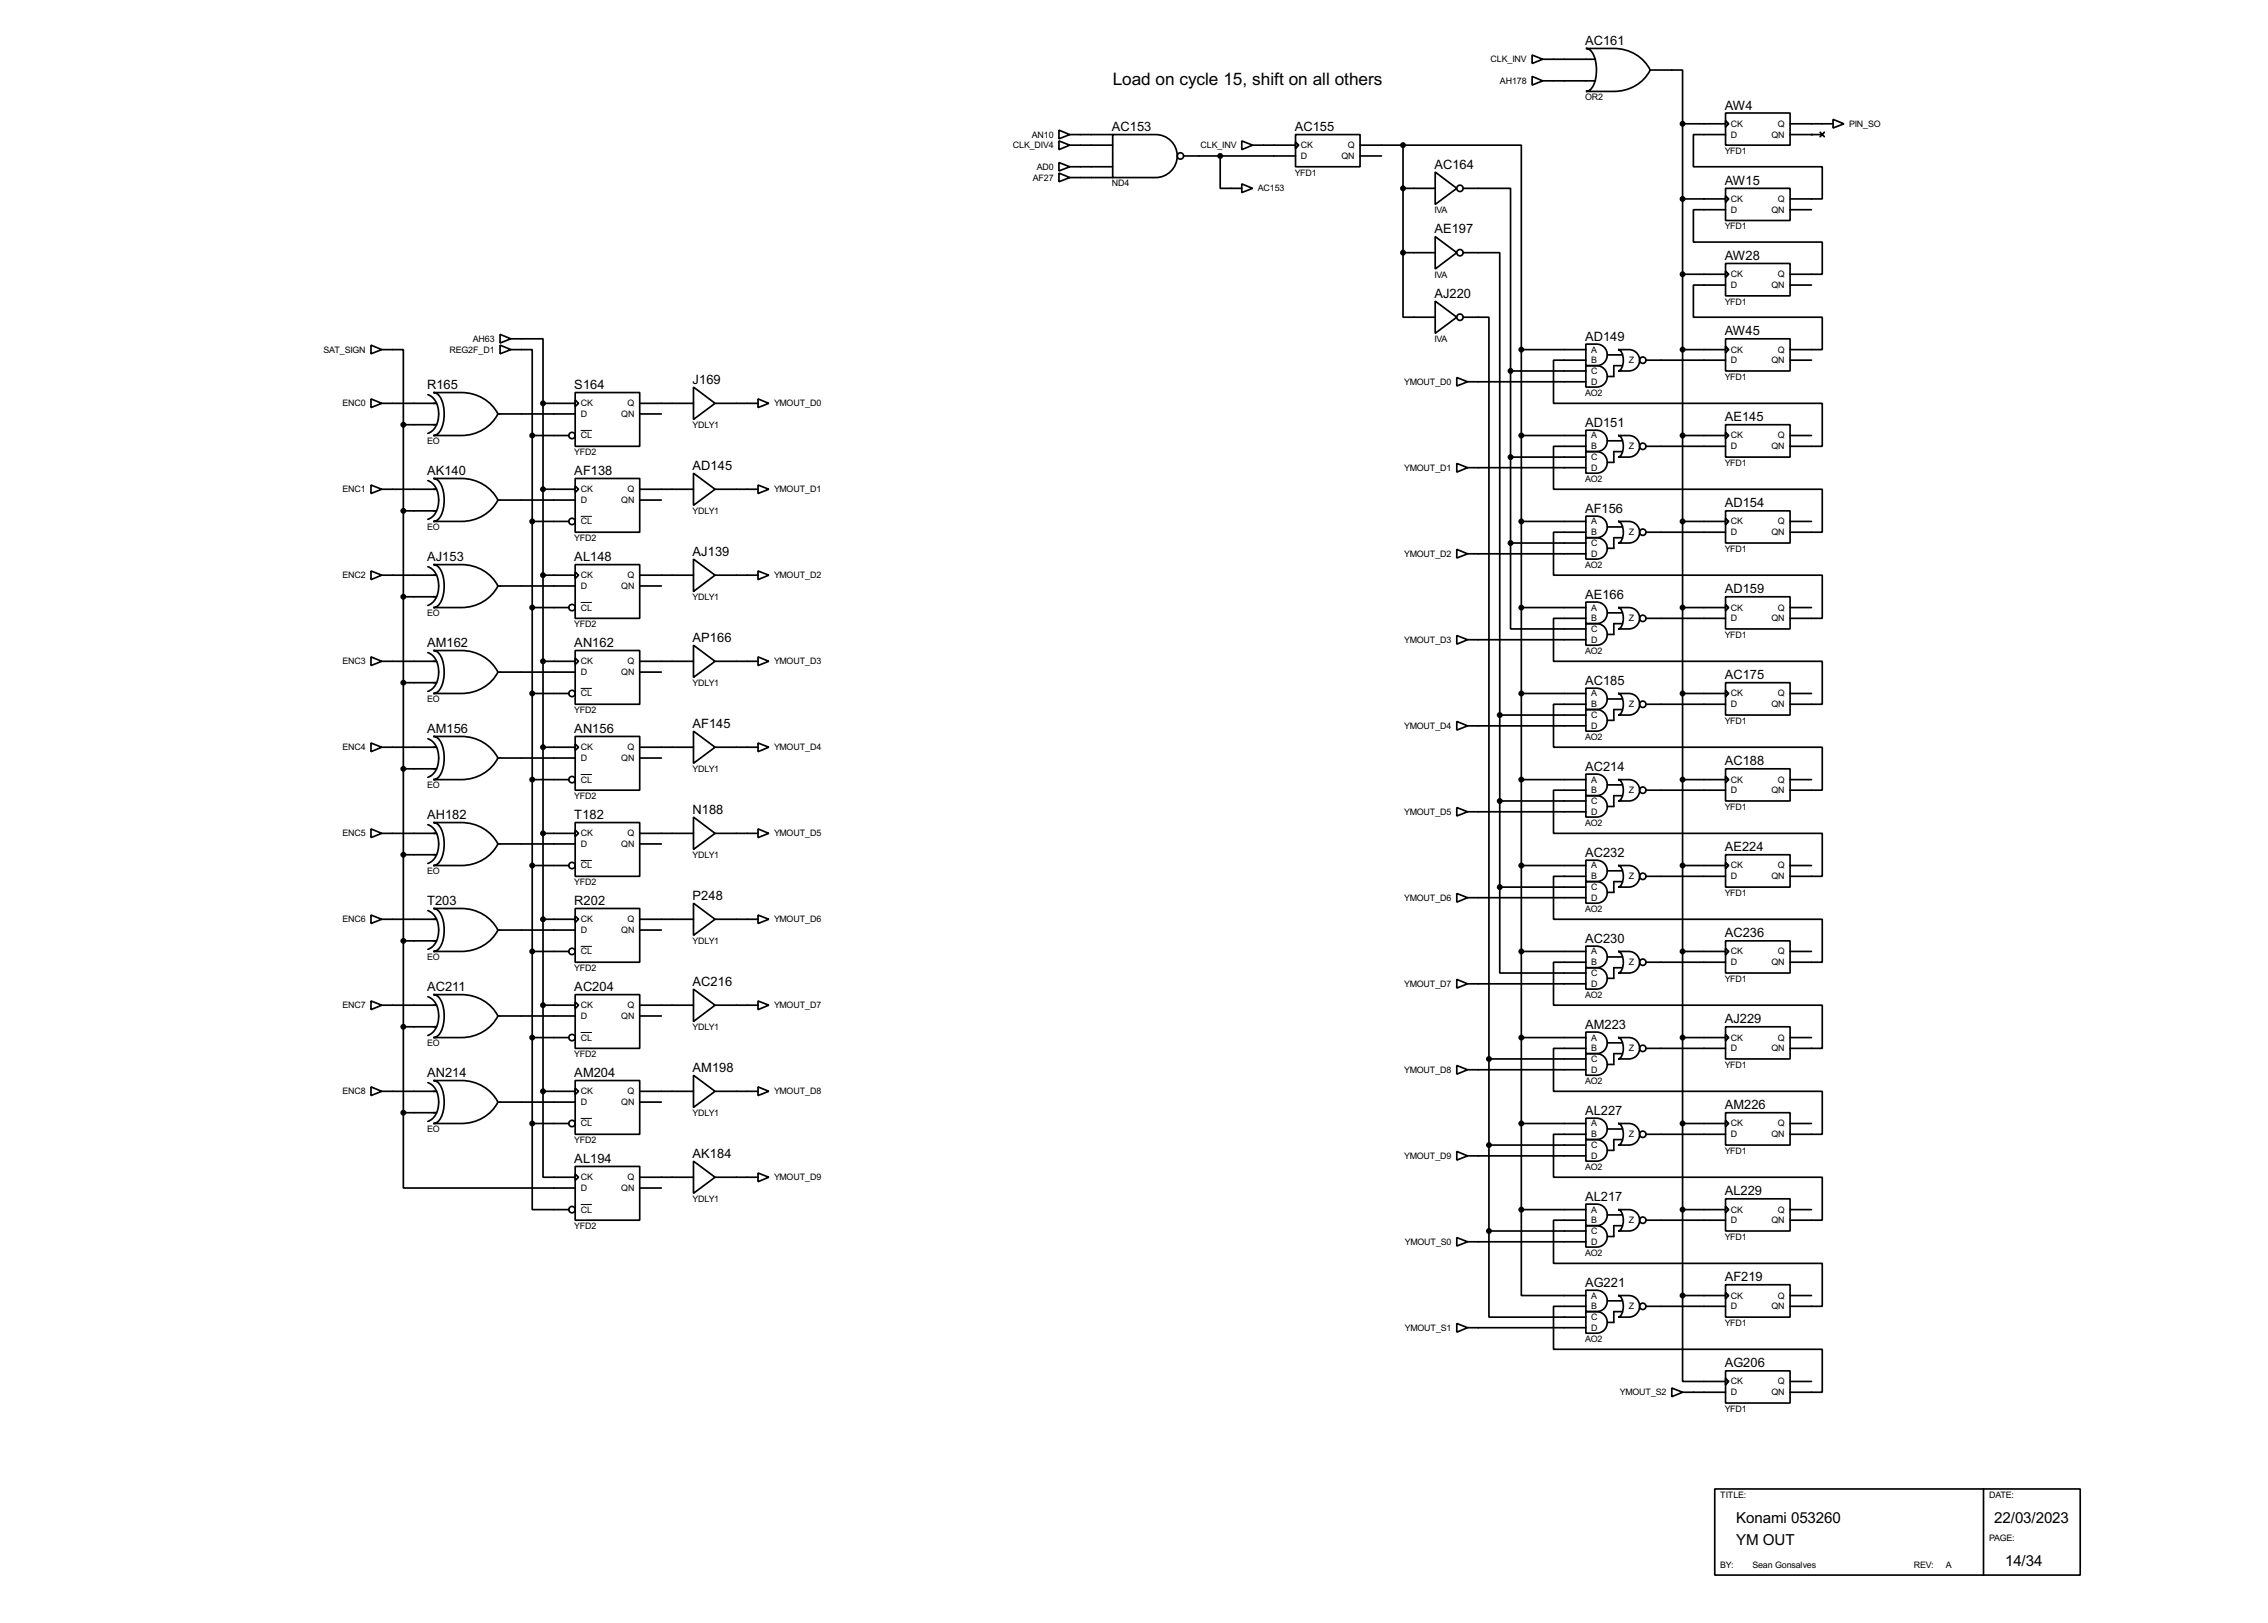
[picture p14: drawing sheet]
<svg xmlns="http://www.w3.org/2000/svg" width="536mm" height="383mm" viewBox="0 0 536 383" stroke-linecap="round" stroke-linejoin="round" font-family="sans-serif">
<defs><g id="words">
<text font-size="4.6" x="262.9" y="20.2">Load on cycle 15, shift on all others</text>
<g font-size="4">
<text x="410.3" y="360">Konami 053260</text>
<text x="471.2" y="360">22/03/2023</text>
<text x="410.3" y="365.1">YM OUT</text>
<text x="473.8" y="370.1">14/34</text>
</g>
<g font-size="3.4">
<text x="374.5" y="10.6">AC161</text>
<text x="407.5" y="25.9">AW4</text>
<text x="262.7" y="31">AC153</text>
<text x="305.9" y="31">AC155</text>
<text x="338.9" y="39.9">AC164</text>
<text x="407.5" y="43.7">AW15</text>
<text x="338.9" y="55.1">AE197</text>
<text x="407.5" y="61.4">AW28</text>
<text x="338.9" y="70.4">AJ220</text>
<text x="374.5" y="80.5">AD149</text>
<text x="407.5" y="79.3">AW45</text>
<text x="100.9" y="92">R165</text>
<text x="135.7" y="92">S164</text>
<text x="163.7" y="90.7">J169</text>
<text x="374.5" y="100.9">AD151</text>
<text x="407.5" y="99.5">AE145</text>
<text x="100.9" y="112.2">AK140</text>
<text x="135.7" y="112.2">AF138</text>
<text x="163.7" y="111">AD145</text>
<text x="407.5" y="119.9">AD154</text>
<text x="374.5" y="121.2">AF156</text>
<text x="163.7" y="131.3">AJ139</text>
<text x="100.9" y="132.6">AJ153</text>
<text x="135.7" y="132.6">AL148</text>
<text x="374.5" y="141.5">AE166</text>
<text x="407.5" y="140.2">AD159</text>
<text x="100.9" y="152.9">AM162</text>
<text x="135.7" y="152.9">AN162</text>
<text x="163.7" y="151.7">AP166</text>
<text x="374.5" y="161.8">AC185</text>
<text x="407.5" y="160.5">AC175</text>
<text x="100.9" y="173.2">AM156</text>
<text x="135.7" y="173.2">AN156</text>
<text x="163.7" y="172">AF145</text>
<text x="374.5" y="182.1">AC214</text>
<text x="407.5" y="180.9">AC188</text>
<text x="100.9" y="193.6">AH182</text>
<text x="135.7" y="193.6">T182</text>
<text x="163.7" y="192.3">N188</text>
<text x="374.5" y="202.5">AC232</text>
<text x="407.5" y="201.2">AE224</text>
<text x="100.9" y="213.9">T203</text>
<text x="135.7" y="213.9">R202</text>
<text x="163.7" y="212.6">P248</text>
<text x="407.5" y="221.5">AC236</text>
<text x="374.5" y="222.8">AC230</text>
<text x="163.7" y="232.9">AC216</text>
<text x="100.9" y="234.2">AC211</text>
<text x="135.7" y="234.2">AC204</text>
<text x="374.5" y="243.1">AM223</text>
<text x="407.5" y="241.8">AJ229</text>
<text x="100.9" y="254.5">AN214</text>
<text x="135.7" y="254.5">AM204</text>
<text x="163.7" y="253.3">AM198</text>
<text x="374.5" y="263.4">AL227</text>
<text x="407.5" y="262.1">AM226</text>
<text x="135.7" y="274.8">AL194</text>
<text x="163.7" y="273.6">AK184</text>
<text x="374.5" y="283.7">AL217</text>
<text x="407.5" y="282.5">AL229</text>
<text x="374.5" y="304.1">AG221</text>
<text x="407.5" y="302.8">AF219</text>
<text x="407.5" y="323.1">AG206</text>
</g>
<g font-size="2.4">
<text x="352.2" y="14.7">CLK_INV</text>
<text x="354.4" y="19.8">AH178</text>
<text x="374.5" y="23.7">OR2</text>
<text x="409" y="30">CK</text>
<text x="420.1" y="30">Q</text>
<text x="436.9" y="30">PIN_SO</text>
<text x="239.3" y="35">CLK_DIV4</text>
<text x="243.8" y="32.5">AN10</text>
<text x="283.7" y="35">CLK_INV</text>
<text x="307.4" y="35">CK</text>
<text x="318.5" y="35">Q</text>
<text x="409" y="32.5">D</text>
<text x="418.6" y="32.5">QN</text>
<text x="245" y="40.1">AD0</text>
<text x="305.9" y="41.5">YFD1</text>
<text x="307.4" y="37.5">D</text>
<text x="317" y="37.5">QN</text>
<text x="407.5" y="36.4">YFD1</text>
<text x="244.1" y="42.7">AF27</text>
<text x="262.7" y="44.1">ND4</text>
<text x="297.2" y="45.2">AC153</text>
<text x="409" y="47.7">CK</text>
<text x="420.1" y="47.7">Q</text>
<text x="338.9" y="50.4">IVA</text>
<text x="409" y="50.2">D</text>
<text x="418.6" y="50.2">QN</text>
<text x="407.5" y="54.2">YFD1</text>
<text x="338.9" y="65.6">IVA</text>
<text x="409" y="65.5">CK</text>
<text x="420.1" y="65.5">Q</text>
<text x="407.5" y="72">YFD1</text>
<text x="409" y="68.1">D</text>
<text x="418.6" y="68.1">QN</text>
<text x="76.5" y="83.3">SAT_SIGN</text>
<text x="106.2" y="83.3">REG2F_D1</text>
<text x="111.7" y="80.8">AH63</text>
<text x="338.9" y="80.8">IVA</text>
<text x="376" y="83.3">A</text>
<text x="409" y="83.3">CK</text>
<text x="420.1" y="83.3">Q</text>
<text x="376" y="88.4">C</text>
<text x="376" y="85.8">B</text>
<text x="384.9" y="85.8">Z</text>
<text x="407.5" y="89.7">YFD1</text>
<text x="409" y="85.8">D</text>
<text x="418.6" y="85.8">QN</text>
<text x="80.9" y="96">ENC0</text>
<text x="137.2" y="96">CK</text>
<text x="148.3" y="96">Q</text>
<text x="182.9" y="96">YMOUT_D0</text>
<text x="331.8" y="90.9">YMOUT_D0</text>
<text x="374.5" y="93.6">AO2</text>
<text x="376" y="90.9">D</text>
<text x="137.2" y="98.5">D</text>
<text x="146.8" y="98.5">QN</text>
<text x="163.7" y="101.2">YDLY1</text>
<text x="100.9" y="105">EO</text>
<text x="135.7" y="107.6">YFD2</text>
<text x="137.2" y="103.6">CL</text>
<text x="376" y="103.6">A</text>
<text x="376" y="106.2">B</text>
<text x="384.9" y="106.2">Z</text>
<text x="409" y="106.2">D</text>
<text x="409" y="103.6">CK</text>
<text x="418.6" y="106.2">QN</text>
<text x="420.1" y="103.6">Q</text>
<text x="331.8" y="111.2">YMOUT_D1</text>
<text x="374.5" y="113.9">AO2</text>
<text x="376" y="108.7">C</text>
<text x="376" y="111.2">D</text>
<text x="407.5" y="110.1">YFD1</text>
<text x="80.9" y="116.3">ENC1</text>
<text x="137.2" y="118.9">D</text>
<text x="137.2" y="116.3">CK</text>
<text x="146.8" y="118.9">QN</text>
<text x="148.3" y="116.3">Q</text>
<text x="182.9" y="116.3">YMOUT_D1</text>
<text x="100.9" y="125.3">EO</text>
<text x="137.2" y="123.9">CL</text>
<text x="163.7" y="121.5">YDLY1</text>
<text x="376" y="123.9">A</text>
<text x="409" y="123.9">CK</text>
<text x="420.1" y="123.9">Q</text>
<text x="135.7" y="127.8">YFD2</text>
<text x="331.8" y="131.6">YMOUT_D2</text>
<text x="376" y="129">C</text>
<text x="376" y="131.6">D</text>
<text x="376" y="126.4">B</text>
<text x="384.9" y="126.4">Z</text>
<text x="407.5" y="130.4">YFD1</text>
<text x="409" y="126.4">D</text>
<text x="418.6" y="126.4">QN</text>
<text x="80.9" y="136.6">ENC2</text>
<text x="137.2" y="136.6">CK</text>
<text x="148.3" y="136.6">Q</text>
<text x="182.9" y="136.6">YMOUT_D2</text>
<text x="374.5" y="134.2">AO2</text>
<text x="137.2" y="139.2">D</text>
<text x="146.8" y="139.2">QN</text>
<text x="163.7" y="141.8">YDLY1</text>
<text x="100.9" y="145.7">EO</text>
<text x="135.7" y="148.2">YFD2</text>
<text x="137.2" y="144.3">CL</text>
<text x="376" y="144.3">A</text>
<text x="376" y="149.3">C</text>
<text x="376" y="146.8">B</text>
<text x="384.9" y="146.8">Z</text>
<text x="409" y="146.8">D</text>
<text x="409" y="144.3">CK</text>
<text x="418.6" y="146.8">QN</text>
<text x="420.1" y="144.3">Q</text>
<text x="331.8" y="151.9">YMOUT_D3</text>
<text x="374.5" y="154.5">AO2</text>
<text x="376" y="151.9">D</text>
<text x="407.5" y="150.7">YFD1</text>
<text x="80.9" y="157">ENC3</text>
<text x="137.2" y="159.5">D</text>
<text x="137.2" y="157">CK</text>
<text x="146.8" y="159.5">QN</text>
<text x="148.3" y="157">Q</text>
<text x="182.9" y="157">YMOUT_D3</text>
<text x="100.9" y="166">EO</text>
<text x="137.2" y="164.6">CL</text>
<text x="163.7" y="162.2">YDLY1</text>
<text x="376" y="164.6">A</text>
<text x="376" y="167.1">B</text>
<text x="384.9" y="167.1">Z</text>
<text x="409" y="167.1">D</text>
<text x="409" y="164.6">CK</text>
<text x="418.6" y="167.1">QN</text>
<text x="420.1" y="164.6">Q</text>
<text x="135.7" y="168.5">YFD2</text>
<text x="331.8" y="172.2">YMOUT_D4</text>
<text x="376" y="169.7">C</text>
<text x="376" y="172.2">D</text>
<text x="407.5" y="171.1">YFD1</text>
<text x="80.9" y="177.3">ENC4</text>
<text x="137.2" y="179.8">D</text>
<text x="137.2" y="177.3">CK</text>
<text x="146.8" y="179.8">QN</text>
<text x="148.3" y="177.3">Q</text>
<text x="182.9" y="177.3">YMOUT_D4</text>
<text x="374.5" y="174.9">AO2</text>
<text x="137.2" y="184.9">CL</text>
<text x="163.7" y="182.5">YDLY1</text>
<text x="376" y="184.9">A</text>
<text x="409" y="184.9">CK</text>
<text x="420.1" y="184.9">Q</text>
<text x="100.9" y="186.3">EO</text>
<text x="135.7" y="188.8">YFD2</text>
<text x="376" y="190">C</text>
<text x="376" y="187.4">B</text>
<text x="384.9" y="187.4">Z</text>
<text x="407.5" y="191.4">YFD1</text>
<text x="409" y="187.4">D</text>
<text x="418.6" y="187.4">QN</text>
<text x="80.9" y="197.6">ENC5</text>
<text x="137.2" y="197.6">CK</text>
<text x="148.3" y="197.6">Q</text>
<text x="182.9" y="197.6">YMOUT_D5</text>
<text x="331.8" y="192.5">YMOUT_D5</text>
<text x="374.5" y="195.2">AO2</text>
<text x="376" y="192.5">D</text>
<text x="137.2" y="200.1">D</text>
<text x="146.8" y="200.1">QN</text>
<text x="163.7" y="202.8">YDLY1</text>
<text x="100.9" y="206.6">EO</text>
<text x="135.7" y="209.2">YFD2</text>
<text x="137.2" y="205.2">CL</text>
<text x="376" y="205.2">A</text>
<text x="376" y="207.8">B</text>
<text x="384.9" y="207.8">Z</text>
<text x="409" y="207.8">D</text>
<text x="409" y="205.2">CK</text>
<text x="418.6" y="207.8">QN</text>
<text x="420.1" y="205.2">Q</text>
<text x="331.8" y="212.8">YMOUT_D6</text>
<text x="374.5" y="215.5">AO2</text>
<text x="376" y="210.3">C</text>
<text x="376" y="212.8">D</text>
<text x="407.5" y="211.7">YFD1</text>
<text x="80.9" y="217.9">ENC6</text>
<text x="137.2" y="220.5">D</text>
<text x="137.2" y="217.9">CK</text>
<text x="146.8" y="220.5">QN</text>
<text x="148.3" y="217.9">Q</text>
<text x="182.9" y="217.9">YMOUT_D6</text>
<text x="100.9" y="226.9">EO</text>
<text x="137.2" y="225.5">CL</text>
<text x="163.7" y="223.1">YDLY1</text>
<text x="376" y="225.5">A</text>
<text x="409" y="225.5">CK</text>
<text x="420.1" y="225.5">Q</text>
<text x="135.7" y="229.5">YFD2</text>
<text x="331.8" y="233.2">YMOUT_D7</text>
<text x="376" y="230.6">C</text>
<text x="376" y="233.2">D</text>
<text x="376" y="228.1">B</text>
<text x="384.9" y="228.1">Z</text>
<text x="407.5" y="232">YFD1</text>
<text x="409" y="228.1">D</text>
<text x="418.6" y="228.1">QN</text>
<text x="80.9" y="238.2">ENC7</text>
<text x="137.2" y="238.2">CK</text>
<text x="148.3" y="238.2">Q</text>
<text x="182.9" y="238.2">YMOUT_D7</text>
<text x="374.5" y="235.8">AO2</text>
<text x="137.2" y="240.8">D</text>
<text x="137.2" y="245.9">CL</text>
<text x="146.8" y="240.8">QN</text>
<text x="163.7" y="243.5">YDLY1</text>
<text x="376" y="245.9">A</text>
<text x="409" y="245.9">CK</text>
<text x="420.1" y="245.9">Q</text>
<text x="100.9" y="247.3">EO</text>
<text x="135.7" y="249.8">YFD2</text>
<text x="376" y="250.9">C</text>
<text x="376" y="248.4">B</text>
<text x="384.9" y="248.4">Z</text>
<text x="409" y="248.4">D</text>
<text x="418.6" y="248.4">QN</text>
<text x="331.8" y="253.5">YMOUT_D8</text>
<text x="374.5" y="256.2">AO2</text>
<text x="376" y="253.5">D</text>
<text x="407.5" y="252.3">YFD1</text>
<text x="80.9" y="258.6">ENC8</text>
<text x="137.2" y="261.1">D</text>
<text x="137.2" y="258.6">CK</text>
<text x="146.8" y="261.1">QN</text>
<text x="148.3" y="258.6">Q</text>
<text x="163.7" y="263.8">YDLY1</text>
<text x="182.9" y="258.6">YMOUT_D8</text>
<text x="100.9" y="267.6">EO</text>
<text x="137.2" y="266.2">CL</text>
<text x="376" y="266.2">A</text>
<text x="376" y="268.7">B</text>
<text x="384.9" y="268.7">Z</text>
<text x="409" y="268.7">D</text>
<text x="409" y="266.2">CK</text>
<text x="418.6" y="268.7">QN</text>
<text x="420.1" y="266.2">Q</text>
<text x="135.7" y="270.1">YFD2</text>
<text x="331.8" y="273.8">YMOUT_D9</text>
<text x="376" y="271.3">C</text>
<text x="376" y="273.8">D</text>
<text x="407.5" y="272.7">YFD1</text>
<text x="137.2" y="281.4">D</text>
<text x="137.2" y="278.9">CK</text>
<text x="146.8" y="281.4">QN</text>
<text x="148.3" y="278.9">Q</text>
<text x="182.9" y="278.9">YMOUT_D9</text>
<text x="374.5" y="276.5">AO2</text>
<text x="137.2" y="286.5">CL</text>
<text x="163.7" y="284.1">YDLY1</text>
<text x="376" y="286.5">A</text>
<text x="409" y="286.5">CK</text>
<text x="420.1" y="286.5">Q</text>
<text x="135.7" y="290.4">YFD2</text>
<text x="376" y="291.6">C</text>
<text x="376" y="289">B</text>
<text x="384.9" y="289">Z</text>
<text x="407.5" y="293">YFD1</text>
<text x="409" y="289">D</text>
<text x="418.6" y="289">QN</text>
<text x="332" y="294.1">YMOUT_S0</text>
<text x="374.5" y="296.8">AO2</text>
<text x="376" y="294.1">D</text>
<text x="376" y="306.8">A</text>
<text x="376" y="311.9">C</text>
<text x="376" y="309.4">B</text>
<text x="384.9" y="309.4">Z</text>
<text x="409" y="309.4">D</text>
<text x="409" y="306.8">CK</text>
<text x="418.6" y="309.4">QN</text>
<text x="420.1" y="306.8">Q</text>
<text x="332" y="314.4">YMOUT_S1</text>
<text x="374.5" y="317.1">AO2</text>
<text x="376" y="314.4">D</text>
<text x="407.5" y="313.3">YFD1</text>
<text x="382.8" y="329.7">YMOUT_S2</text>
<text x="409" y="329.7">D</text>
<text x="409" y="327.1">CK</text>
<text x="418.6" y="329.7">QN</text>
<text x="420.1" y="327.1">Q</text>
<text x="407.5" y="333.6">YFD1</text>
<text x="406.5" y="354">TITLE:</text>
<text x="470" y="354">DATE:</text>
<text x="470" y="364.1">PAGE:</text>
<text x="406.5" y="370.4">BY:</text>
<text x="414.1" y="370.4">Sean Gonsalves</text>
<text x="452.2" y="370.4">REV:</text>
<text x="459.8" y="370.4">A</text>
</g>
</g></defs>
<circle cx="428" cy="31.8" r=".2" fill="#000"/>
<g fill="none" stroke="#000" stroke-width=".4">
<path d="M362 18.1l2.5 1-2.5 1zM362 13l2.5 1-2.5 1zM364.5 19.1h12.5M364.5 14h12.5M374.7 11.5h6.6a9.5 9.5 0 0 1 8.6 5.1 9.4 9.4 0 0 1-8.6 5h-6.6a3.1 3.1 0 0 0 2.3-3.1 7.9 7.9 0 0 0-1.3-6.6zM389.9 16.6h7.7v12.7M250.2 30.8l2.6 1-2.6 1zM250.2 33.3l2.6 1-2.6 1.1zM250.2 38.4l2.6 1-2.6 1zM252.8 34.3h10.1M252.8 31.8h10.1M252.8 39.4h10.1"/>
<path d="M262.9 31.8h10.2a5.1 5.1 0 0 1 5.1 5.1 5.1 5.1 0 0 1-5.1 5.1h-10.2zM279.7 36.9h26.4M288.3 36.9v7.6h5.1M293.4 33.3l2.6 1-2.6 1.1zM296 34.3h10.1M306.1 31.8h15.3v7.6h-15.3zM306.1 33.6l.8 .7-.8 .8zM321.4 34.3h10.1M321.4 36.9h5M331.5 34.3h28v48.3M331.5 34.3v25.4M397.6 29.3h10.1"/>
<path d="M397.6 29.3v276.8M407.7 26.7h15.3v7.6h-15.3zM407.7 28.5l.8 .8-.8 .7zM407.7 31.8h-7.6v7.6h30.5v7.6h-7.6M423 29.3h10.1M423 31.8h7.6M430.1 31.3l1 1M431.1 31.3l-1 1M433.1 28.2l2.6 1.1-2.6 1zM250.2 40.9l2.6 1.1-2.6 1zM252.8 42h10.1M293.4 43.5l2.6 1-2.6 1z"/>
<path d="M331.5 59.7v15.3h7.6M331.5 44.5h7.6M331.5 59.7h7.6M339.1 40.7l5.1 3.8-5.1 3.8zM339.1 55.9l5.1 3.8-5.1 3.9zM345.7 44.5h11.2v43.2M345.7 59.7h8.7v109.3M397.6 47h10.1M407.7 44.5h15.3v7.6h-15.3zM407.7 46.3l.8 .7-.8 .8zM407.7 49.6h-7.6v7.6h30.5v7.6h-7.6M423 49.6h5"/>
<path d="M118.2 79l2.5 1.1-2.5 1zM339.1 71.2l5.1 3.8-5.1 3.8zM345.7 75h6.1v175.2M397.6 64.8h10.1M407.7 62.3h15.3v7.6h-15.3zM407.7 64.1l.8 .7-.8 .8zM407.7 67.4h-7.6v7.6h30.5v7.6h-7.6M423 67.4h5M87.7 81.6l2.5 1-2.5 1zM87.7 94.3l2.5 1-2.5 1zM90.2 82.6h5.1v17.8M90.2 95.3h13"/>
<path d="M101.1 93.3a5.1 5.1 0 0 1 2.4 6.1 3.9 3.9 0 0 1-2.4 3M102.4 92.8h6.6a9.6 9.6 0 0 1 8.7 5 9.6 9.6 0 0 1-8.7 5.1h-6.6a3.2 3.2 0 0 0 2.4-3.1 7.6 7.6 0 0 0-1.4-6.6zM117.7 97.8h18.2M118.2 81.6l2.5 1-2.5 1zM120.7 80.1h7.6v15.2M120.7 82.6h5.1v20.3M128.3 95.3h7.6M128.3 95.3v162.6M135.9 92.8h15.3v12.7h-15.3zM135.9 94.5l.8 .8-.8 .8zM151.2 97.8h5.1M151.2 95.3h12.7"/>
<path d="M163.9 91.5l5.1 3.8-5.1 3.8zM169 95.3h10.1M179.1 94.3l2.6 1-2.6 1zM344.2 89.2l2.6 1-2.6 1zM346.8 90.2h27.9M356.9 87.7v40.6M356.9 87.7h17.8M359.5 82.6v203.2M359.5 82.6h15.2M374.7 81.3a5.1 5.1 0 0 1 4.1 .5 2.56 2.56 0 0 1 .8 2.9 2.56 2.56 0 0 1-2.4 1.7h-2.5zM374.7 86.4a5.1 5.1 0 0 1 4.1 .5 2.53 2.53 0 0 1 .8 2.9 2.53 2.53 0 0 1-2.4 1.7h-2.5zM374.7 85.1h-7.6v10.2h63.5v10.2h-7.6"/>
<path d="M379.8 83.9h3.5M382.3 82.6a5.1 5.1 0 0 1 4.1 .5 2.53 2.53 0 0 1 .9 2.9 2.53 2.53 0 0 1-2.4 1.7h-2.6a2.24 2.24 0 0 0 1.3-2.6 2.21 2.21 0 0 0-1.3-2.5zM383.3 86.4h-2v2.6h-1.5M388.9 85.1h18.8M397.6 82.6h10.1M407.7 80.1h15.3v7.6h-15.3zM407.7 81.8l.8 .8-.8 .8zM423 85.1h5M87.7 114.6l2.5 1-2.5 1zM90.2 115.6h13M95.3 100.4h7.9M95.3 100.4v162.5"/>
<path d="M101.1 113.6a5.2 5.2 0 0 1 2.4 6.2 3.8 3.8 0 0 1-2.4 2.9M102.4 113.1h6.6a9.6 9.6 0 0 1 8.7 5.1 9.6 9.6 0 0 1-8.7 5h-6.6a3.2 3.2 0 0 0 2.4-3.1 7.7 7.7 0 0 0-1.4-6.6zM117.7 118.2h18.2M125.8 102.9h8.6M125.8 102.9v162.6M128.3 115.6h7.6M135.9 113.1h15.3v12.7h-15.3zM135.9 114.9l.8 .7-.8 .8zM151.2 118.2h5.1M151.2 115.6h12.7M163.9 111.8l5.1 3.8-5.1 3.8zM169 115.6h10.1"/>
<path d="M179.1 114.6l2.6 1-2.6 1zM344.2 109.5l2.6 1-2.6 1.1zM346.8 110.5h27.9M356.9 108h17.8M359.5 102.9h15.2M374.7 101.7a5.1 5.1 0 0 1 4.1 .5 2.54 2.54 0 0 1 .8 2.8 2.54 2.54 0 0 1-2.4 1.7h-2.5zM374.7 106.7a5.1 5.1 0 0 1 4.1 .5 2.56 2.56 0 0 1 .8 2.9 2.56 2.56 0 0 1-2.4 1.7h-2.5zM374.7 105.5h-7.6v10.1h63.5v10.2h-7.6M379.8 104.2h3.5M382.3 102.9a5.1 5.1 0 0 1 4.1 .5 2.56 2.56 0 0 1 .9 2.9 2.56 2.56 0 0 1-2.4 1.7h-2.6a2.29 2.29 0 0 0 1.3-2.5 2.24 2.24 0 0 0-1.3-2.6zM383.3 106.7h-2v2.6h-1.5M388.9 105.5h18.8"/>
<path d="M397.6 102.9h10.1M407.7 100.4h15.3v7.6h-15.3zM407.7 102.2l.8 .7-.8 .8zM423 102.9h5M87.7 134.9l2.5 1-2.5 1.1zM90.2 135.9h13M95.3 120.7h7.9M101.1 133.9a5.1 5.1 0 0 1 2.4 6.2 4 4 0 0 1-2.4 3M102.4 133.4h6.6a9.6 9.6 0 0 1 8.7 5.1 9.6 9.6 0 0 1-8.7 5.1h-6.6a3.2 3.2 0 0 0 2.4-3.2 7.6 7.6 0 0 0-1.4-6.6zM117.7 138.5h18.2M125.8 123.2h8.6M128.3 135.9h7.6"/>
<path d="M135.9 133.4h15.3v12.7h-15.3zM135.9 135.2l.8 .7-.8 .8zM151.2 138.5h5.1M151.2 135.9h12.7M163.9 132.1l5.1 3.8-5.1 3.9zM169 135.9h10.1M179.1 134.9l2.6 1-2.6 1.1zM344.2 129.8l2.6 1.1-2.6 1zM346.8 130.9h27.9M356.9 128.3v20.3h17.8M356.9 128.3h17.8M359.5 123.2h15.2"/>
<path d="M374.7 122a5.1 5.1 0 0 1 4.1 .5 2.57 2.57 0 0 1 .8 2.8 2.57 2.57 0 0 1-2.4 1.8h-2.5zM374.7 127.1a5.1 5.1 0 0 1 4.1 .5 2.54 2.54 0 0 1 .8 2.8 2.54 2.54 0 0 1-2.4 1.7h-2.5zM374.7 125.8h-7.6v10.1h63.5v10.2h-7.6M379.8 124.5h3.5M382.3 123.2a5 5 0 0 1 4.1 .6 2.55 2.55 0 0 1 .9 2.8 2.55 2.55 0 0 1-2.4 1.7h-2.6a2.24 2.24 0 0 0 1.3-2.5 2.29 2.29 0 0 0-1.3-2.6zM383.3 127.1h-2v2.5h-1.5M388.9 125.8h18.8M397.6 123.2h10.1M407.7 120.7h15.3v7.6h-15.3zM407.7 122.5l.8 .7-.8 .8zM423 123.2h5M87.7 155.2l2.5 1.1-2.5 1z"/>
<path d="M90.2 156.3h13M95.3 141h7.9M101.1 154.2a5.1 5.1 0 0 1 2.4 6.2 3.9 3.9 0 0 1-2.4 3M102.4 153.7h6.6a9.6 9.6 0 0 1 8.7 5.1 9.6 9.6 0 0 1-8.7 5.1h-6.6a3.2 3.2 0 0 0 2.4-3.2 7.7 7.7 0 0 0-1.4-6.6zM117.7 158.8h18.2M125.8 143.6h8.6M128.3 156.3h7.6M135.9 153.7h15.3v12.7h-15.3zM135.9 155.5l.8 .8-.8 .7zM151.2 158.8h5.1M151.2 156.3h12.7M163.9 152.5l5.1 3.8-5.1 3.8z"/>
<path d="M169 156.3h10.1M179.1 155.2l2.6 1.1-2.6 1zM344.2 150.2l2.6 1-2.6 1zM346.8 151.2h27.9M359.5 143.6h15.2M374.7 142.3a5 5 0 0 1 4.1 .5 2.55 2.55 0 0 1 .8 2.9 2.55 2.55 0 0 1-2.4 1.7h-2.5zM374.7 147.4a5.1 5.1 0 0 1 4.1 .5 2.57 2.57 0 0 1 .8 2.8 2.57 2.57 0 0 1-2.4 1.8h-2.5zM374.7 146.1h-7.6v10.2h63.5v10.1h-7.6M379.8 144.8h3.5M382.3 143.6a5.1 5.1 0 0 1 4.1 .5 2.52 2.52 0 0 1 .9 2.8 2.52 2.52 0 0 1-2.4 1.7h-2.6a2.21 2.21 0 0 0 1.3-2.5 2.24 2.24 0 0 0-1.3-2.5zM383.3 147.4h-2v2.5h-1.5M388.9 146.1h18.8"/>
<path d="M397.6 143.6h10.1M407.7 141h15.3v7.6h-15.3zM407.7 142.8l.8 .8-.8 .7zM423 143.6h5M87.7 175.6l2.5 1-2.5 1zM90.2 176.6h13M95.3 161.3h7.9M101.1 174.6a5.1 5.1 0 0 1 2.4 6.1 3.8 3.8 0 0 1-2.4 3M102.4 174h6.6a9.6 9.6 0 0 1 8.7 5.1 9.6 9.6 0 0 1-8.7 5.1h-6.6a3.2 3.2 0 0 0 2.4-3.1 7.7 7.7 0 0 0-1.4-6.7zM117.7 179.1h18.2M125.8 163.9h8.6M128.3 176.6h7.6"/>
<path d="M135.9 174h15.3v12.7h-15.3zM135.9 175.8l.8 .8-.8 .7zM151.2 179.1h5.1M151.2 176.6h12.7M163.9 172.8l5.1 3.8-5.1 3.8zM169 176.6h10.1M179.1 175.6l2.6 1-2.6 1zM344.2 170.5l2.6 1-2.6 1zM346.8 171.5h27.9M354.4 169v40.6M354.4 169h20.3M359.5 163.9h15.2"/>
<path d="M374.7 162.6a5.1 5.1 0 0 1 4.1 .5 2.53 2.53 0 0 1 .8 2.9 2.53 2.53 0 0 1-2.4 1.7h-2.5zM374.7 167.7a5 5 0 0 1 4.1 .5 2.55 2.55 0 0 1 .8 2.9 2.55 2.55 0 0 1-2.4 1.7h-2.5zM374.7 166.4h-7.6v10.2h63.5v10.1h-7.6M379.8 165.2h3.5M382.3 163.9a5.1 5.1 0 0 1 4.1 .5 2.55 2.55 0 0 1 .9 2.8 2.55 2.55 0 0 1-2.4 1.8h-2.6a2.24 2.24 0 0 0 1.3-2.6 2.24 2.24 0 0 0-1.3-2.5zM383.3 167.7h-2v2.5h-1.5M388.9 166.4h18.8M397.6 163.9h10.1M407.7 161.3h15.3v7.7h-15.3zM407.7 163.1l.8 .8-.8 .7zM423 163.9h5M87.7 195.9l2.5 1-2.5 1z"/>
<path d="M90.2 196.9h13M95.3 181.7h7.9M101.1 194.9a5.1 5.1 0 0 1 2.4 6.1 3.9 3.9 0 0 1-2.4 3M102.4 194.4h6.6a9.6 9.6 0 0 1 8.7 5 9.6 9.6 0 0 1-8.7 5.1h-6.6a3.2 3.2 0 0 0 2.4-3.1 7.6 7.6 0 0 0-1.4-6.6zM117.7 199.4h18.2M125.8 184.2h8.6M128.3 196.9h7.6M135.9 194.4h15.3v12.7h-15.3zM135.9 196.1l.8 .8-.8 .8zM151.2 199.4h5.1M151.2 196.9h12.7M163.9 193.1l5.1 3.8-5.1 3.8z"/>
<path d="M169 196.9h10.1M179.1 195.9l2.6 1-2.6 1zM344.2 190.8l2.6 1-2.6 1zM346.8 191.8h27.9M354.4 189.3h20.3M359.5 184.2h15.2M374.7 182.9a5.1 5.1 0 0 1 4.1 .5 2.56 2.56 0 0 1 .8 2.9 2.56 2.56 0 0 1-2.4 1.7h-2.5zM374.7 188a5.1 5.1 0 0 1 4.1 .5 2.53 2.53 0 0 1 .8 2.9 2.53 2.53 0 0 1-2.4 1.7h-2.5zM374.7 186.7h-7.6v10.2h63.5v10.2h-7.6M379.8 185.5h3.5M382.3 184.2a5.1 5.1 0 0 1 4.1 .5 2.53 2.53 0 0 1 .9 2.9 2.53 2.53 0 0 1-2.4 1.7h-2.6a2.24 2.24 0 0 0 1.3-2.6 2.21 2.21 0 0 0-1.3-2.5zM383.3 188h-2v2.6h-1.5"/>
<path d="M388.9 186.7h18.8M397.6 184.2h10.1M407.7 181.7h15.3v7.6h-15.3zM407.7 183.4l.8 .8-.8 .8zM423 184.2h5M87.7 216.2l2.5 1-2.5 1zM90.2 217.2h13M95.3 202h7.9M101.1 215.2a5.2 5.2 0 0 1 2.4 6.2 3.8 3.8 0 0 1-2.4 2.9M102.4 214.7h6.6a9.6 9.6 0 0 1 8.7 5.1 9.6 9.6 0 0 1-8.7 5h-6.6a3.2 3.2 0 0 0 2.4-3.1 7.7 7.7 0 0 0-1.4-6.6zM117.7 219.8h18.2M125.8 204.5h8.6"/>
<path d="M128.3 217.2h7.6M135.9 214.7h15.3v12.7h-15.3zM135.9 216.5l.8 .7-.8 .8zM151.2 219.8h5.1M151.2 217.2h12.7M163.9 213.4l5.1 3.8-5.1 3.8zM169 217.2h10.1M179.1 216.2l2.6 1-2.6 1zM344.2 211.1l2.6 1-2.6 1.1zM346.8 212.1h27.9M354.4 209.6v20.3h20.3M354.4 209.6h20.3"/>
<path d="M359.5 204.5h15.2M374.7 203.3a5.1 5.1 0 0 1 4.1 .5 2.54 2.54 0 0 1 .8 2.8 2.54 2.54 0 0 1-2.4 1.7h-2.5zM374.7 208.3a5.1 5.1 0 0 1 4.1 .5 2.56 2.56 0 0 1 .8 2.9 2.56 2.56 0 0 1-2.4 1.7h-2.5zM374.7 207.1h-7.6v10.1h63.5v10.2h-7.6M379.8 205.8h3.5M382.3 204.5a5.1 5.1 0 0 1 4.1 .5 2.56 2.56 0 0 1 .9 2.9 2.56 2.56 0 0 1-2.4 1.7h-2.6a2.29 2.29 0 0 0 1.3-2.5 2.24 2.24 0 0 0-1.3-2.6zM383.3 208.3h-2v2.6h-1.5M388.9 207.1h18.8M397.6 204.5h10.1M407.7 202h15.3v7.6h-15.3zM407.7 203.8l.8 .7-.8 .8zM423 204.5h5"/>
<path d="M87.7 236.5l2.5 1-2.5 1.1zM90.2 237.5h13M95.3 222.3h7.9M101.1 235.5a5.1 5.1 0 0 1 2.4 6.2 4 4 0 0 1-2.4 3M102.4 235h6.6a9.6 9.6 0 0 1 8.7 5.1 9.6 9.6 0 0 1-8.7 5.1h-6.6a3.2 3.2 0 0 0 2.4-3.2 7.6 7.6 0 0 0-1.4-6.6zM125.8 224.8h8.6M128.3 237.5h7.6M135.9 235h15.3v12.7h-15.3zM135.9 236.8l.8 .7-.8 .8zM151.2 237.5h12.7M163.9 233.7l5.1 3.8-5.1 3.9zM169 237.5h10.1"/>
<path d="M179.1 236.5l2.6 1-2.6 1.1zM344.2 231.4l2.6 1.1-2.6 1zM346.8 232.5h27.9M359.5 224.8h15.2M374.7 223.6a5.1 5.1 0 0 1 4.1 .5 2.57 2.57 0 0 1 .8 2.8 2.57 2.57 0 0 1-2.4 1.8h-2.5zM374.7 228.7a5.1 5.1 0 0 1 4.1 .5 2.54 2.54 0 0 1 .8 2.8 2.54 2.54 0 0 1-2.4 1.7h-2.5zM374.7 227.4h-7.6v10.1h63.5v10.2h-7.6M379.8 226.1h3.5M382.3 224.8a5 5 0 0 1 4.1 .6 2.55 2.55 0 0 1 .9 2.8 2.55 2.55 0 0 1-2.4 1.7h-2.6a2.24 2.24 0 0 0 1.3-2.5 2.29 2.29 0 0 0-1.3-2.6zM383.3 228.7h-2v2.5h-1.5M388.9 227.4h18.8M397.6 224.8h10.1"/>
<path d="M407.7 222.3h15.3v7.6h-15.3zM407.7 224.1l.8 .7-.8 .8zM423 224.8h5M87.7 256.8l2.5 1.1-2.5 1zM90.2 257.9h13M95.3 242.6h7.9M101.1 255.8a5.1 5.1 0 0 1 2.4 6.2 3.9 3.9 0 0 1-2.4 3M102.4 255.3h6.6a9.6 9.6 0 0 1 8.7 5.1 9.6 9.6 0 0 1-8.7 5.1h-6.6a3.2 3.2 0 0 0 2.4-3.2 7.7 7.7 0 0 0-1.4-6.6zM117.7 240.1h18.2M125.8 245.2h8.6M128.3 257.9v20.3h7.6M128.3 257.9h7.6"/>
<path d="M135.9 255.3h15.3v12.7h-15.3zM135.9 257.1l.8 .8-.8 .7zM151.2 257.9h12.7M151.2 240.1h5.1M163.9 254.1l5.1 3.8-5.1 3.8zM169 257.9h10.1M179.1 256.8l2.6 1.1-2.6 1zM344.2 251.8l2.6 1-2.6 1zM346.8 252.8h27.9M351.8 250.2v40.7M351.8 250.2h22.9M359.5 245.2h15.2"/>
<path d="M374.7 243.9a5 5 0 0 1 4.1 .5 2.55 2.55 0 0 1 .8 2.9 2.55 2.55 0 0 1-2.4 1.7h-2.5zM374.7 249a5.1 5.1 0 0 1 4.1 .5 2.57 2.57 0 0 1 .8 2.8 2.57 2.57 0 0 1-2.4 1.8h-2.5zM374.7 247.7h-7.6v10.2h63.5v10.1h-7.6M379.8 246.4h3.5M382.3 245.2a5.1 5.1 0 0 1 4.1 .5 2.52 2.52 0 0 1 .9 2.8 2.52 2.52 0 0 1-2.4 1.7h-2.6a2.21 2.21 0 0 0 1.3-2.5 2.24 2.24 0 0 0-1.3-2.5zM383.3 249h-2v2.5h-1.5M388.9 247.7h18.8M397.6 245.2h10.1M407.7 242.6h15.3v7.6h-15.3zM407.7 244.4l.8 .8-.8 .7zM423 245.2h5M95.3 262.9v17.8h40.6"/>
<path d="M95.3 262.9h7.9M117.7 260.4h18.2M125.8 265.5v20.3h8.6M125.8 265.5h8.6M135.9 275.6h15.3v12.7h-15.3zM135.9 277.4l.8 .8-.8 .7zM151.2 260.4h5.1M151.2 278.2h12.7M163.9 274.4l5.1 3.8-5.1 3.8zM169 278.2h10.1M179.1 277.2l2.6 1-2.6 1zM344.2 272.1l2.6 1-2.6 1z"/>
<path d="M346.8 273.1h27.9M351.8 270.6h22.9M359.5 265.5h15.2M374.7 264.2a5.1 5.1 0 0 1 4.1 .5 2.53 2.53 0 0 1 .8 2.9 2.53 2.53 0 0 1-2.4 1.7h-2.5zM374.7 269.3a5 5 0 0 1 4.1 .5 2.55 2.55 0 0 1 .8 2.9 2.55 2.55 0 0 1-2.4 1.7h-2.5zM374.7 268h-7.6v10.2h63.5v10.1h-7.6M379.8 266.8h3.5M382.3 265.5a5.1 5.1 0 0 1 4.1 .5 2.55 2.55 0 0 1 .9 2.8 2.55 2.55 0 0 1-2.4 1.8h-2.6a2.24 2.24 0 0 0 1.3-2.6 2.24 2.24 0 0 0-1.3-2.5zM383.3 269.3h-2v2.5h-1.5M388.9 268h18.8M397.6 265.5h10.1M407.7 262.9h15.3v7.7h-15.3z"/>
<path d="M407.7 264.7l.8 .8-.8 .7zM423 265.5h5M151.2 280.7h5.1M344.2 292.4l2.6 1-2.6 1zM346.8 293.4h27.9M351.8 290.9v20.3h22.9M351.8 290.9h22.9M359.5 285.8v20.3h15.2M359.5 285.8h15.2M374.7 284.5a5.1 5.1 0 0 1 4.1 .5 2.56 2.56 0 0 1 .8 2.9 2.56 2.56 0 0 1-2.4 1.7h-2.5zM374.7 289.6a5.1 5.1 0 0 1 4.1 .5 2.53 2.53 0 0 1 .8 2.9 2.53 2.53 0 0 1-2.4 1.7h-2.5zM374.7 288.3h-7.6v10.2h63.5v10.2h-7.6"/>
<path d="M379.8 287.1h3.5M382.3 285.8a5.1 5.1 0 0 1 4.1 .5 2.53 2.53 0 0 1 .9 2.9 2.53 2.53 0 0 1-2.4 1.7h-2.6a2.24 2.24 0 0 0 1.3-2.6 2.21 2.21 0 0 0-1.3-2.5zM383.3 289.6h-2v2.6h-1.5M388.9 288.3h18.8M397.6 285.8h10.1M407.7 283.3h15.3v7.6h-15.3zM407.7 285l.8 .8-.8 .8zM423 285.8h5M344.2 312.7l2.6 1-2.6 1.1zM346.8 313.7h27.9M374.7 304.9a5.1 5.1 0 0 1 4.1 .5 2.54 2.54 0 0 1 .8 2.8 2.54 2.54 0 0 1-2.4 1.7h-2.5zM374.7 309.9a5.1 5.1 0 0 1 4.1 .5 2.56 2.56 0 0 1 .8 2.9 2.56 2.56 0 0 1-2.4 1.7h-2.5z"/>
<path d="M374.7 308.7h-7.6v10.1h63.5v10.2h-7.6M379.8 307.4h3.5M382.3 306.1a5.1 5.1 0 0 1 4.1 .5 2.56 2.56 0 0 1 .9 2.9 2.56 2.56 0 0 1-2.4 1.7h-2.6a2.29 2.29 0 0 0 1.3-2.5 2.24 2.24 0 0 0-1.3-2.6zM383.3 309.9h-2v2.6h-1.5M388.9 308.7h18.8M397.6 306.1v20.3h10.1M397.6 306.1h10.1M407.7 303.6h15.3v7.6h-15.3zM407.7 305.4l.8 .7-.8 .8zM423 306.1h5M395 328l2.6 1-2.6 1zM397.6 329h10.1"/>
<path d="M407.7 323.9h15.3v7.6h-15.3zM407.7 325.7l.8 .7-.8 .8zM423 326.4h5M405.2 351.8h86.3v20.4h-86.3zM468.7 351.8v20.4"/>
<circle cx="278.9" cy="36.9" r=".75"/>
<circle cx="344.9" cy="59.7" r=".75"/>
<circle cx="344.9" cy="44.5" r=".75"/>
<circle cx="344.9" cy="75" r=".75"/>
<circle cx="388.1" cy="85.1" r=".75"/>
<circle cx="135.1" cy="102.9" r=".75"/>
<circle cx="388.1" cy="105.5" r=".75"/>
<circle cx="135.1" cy="123.2" r=".75"/>
<circle cx="388.1" cy="125.8" r=".75"/>
<circle cx="135.1" cy="143.6" r=".75"/>
<circle cx="388.1" cy="146.1" r=".75"/>
<circle cx="135.1" cy="163.9" r=".75"/>
<circle cx="388.1" cy="166.4" r=".75"/>
<circle cx="135.1" cy="184.2" r=".75"/>
<circle cx="388.1" cy="186.7" r=".75"/>
<circle cx="135.1" cy="204.5" r=".75"/>
<circle cx="388.1" cy="207.1" r=".75"/>
<circle cx="135.1" cy="224.8" r=".75"/>
<circle cx="388.1" cy="227.4" r=".75"/>
<circle cx="135.1" cy="245.2" r=".75"/>
<circle cx="388.1" cy="247.7" r=".75"/>
<circle cx="135.1" cy="265.5" r=".75"/>
<circle cx="388.1" cy="268" r=".75"/>
<circle cx="135.1" cy="285.8" r=".75"/>
<circle cx="388.1" cy="288.3" r=".75"/>
<circle cx="388.1" cy="308.7" r=".75"/>
</g>
<g fill="#000" stroke="#000" stroke-width=".4">
<circle cx="288.3" cy="36.9" r=".5"/>
<circle cx="331.5" cy="34.3" r=".5"/>
<circle cx="397.5" cy="29.3" r=".5"/>
<circle cx="331.5" cy="44.5" r=".5"/>
<circle cx="331.5" cy="59.7" r=".5"/>
<circle cx="397.5" cy="47" r=".5"/>
<circle cx="397.5" cy="64.8" r=".5"/>
<circle cx="128.3" cy="95.3" r=".5"/>
<circle cx="356.9" cy="87.7" r=".5"/>
<circle cx="359.4" cy="82.6" r=".5"/>
<circle cx="397.5" cy="82.6" r=".5"/>
<circle cx="95.3" cy="100.4" r=".5"/>
<circle cx="125.7" cy="102.9" r=".5"/>
<circle cx="128.3" cy="115.6" r=".5"/>
<circle cx="356.9" cy="108" r=".5"/>
<circle cx="359.4" cy="102.9" r=".5"/>
<circle cx="397.5" cy="102.9" r=".5"/>
<circle cx="95.3" cy="120.7" r=".5"/>
<circle cx="125.7" cy="123.2" r=".5"/>
<circle cx="128.3" cy="135.9" r=".5"/>
<circle cx="356.9" cy="128.3" r=".5"/>
<circle cx="359.4" cy="123.2" r=".5"/>
<circle cx="397.5" cy="123.2" r=".5"/>
<circle cx="95.3" cy="141" r=".5"/>
<circle cx="125.7" cy="143.6" r=".5"/>
<circle cx="128.3" cy="156.3" r=".5"/>
<circle cx="359.4" cy="143.6" r=".5"/>
<circle cx="397.5" cy="143.6" r=".5"/>
<circle cx="95.3" cy="161.3" r=".5"/>
<circle cx="125.7" cy="163.9" r=".5"/>
<circle cx="128.3" cy="176.6" r=".5"/>
<circle cx="354.3" cy="169" r=".5"/>
<circle cx="359.4" cy="163.9" r=".5"/>
<circle cx="397.5" cy="163.9" r=".5"/>
<circle cx="95.3" cy="181.7" r=".5"/>
<circle cx="125.7" cy="184.2" r=".5"/>
<circle cx="128.3" cy="196.9" r=".5"/>
<circle cx="354.3" cy="189.3" r=".5"/>
<circle cx="359.4" cy="184.2" r=".5"/>
<circle cx="397.5" cy="184.2" r=".5"/>
<circle cx="95.3" cy="202" r=".5"/>
<circle cx="125.7" cy="204.5" r=".5"/>
<circle cx="128.3" cy="217.2" r=".5"/>
<circle cx="354.3" cy="209.6" r=".5"/>
<circle cx="359.4" cy="204.5" r=".5"/>
<circle cx="397.5" cy="204.5" r=".5"/>
<circle cx="95.3" cy="222.3" r=".5"/>
<circle cx="125.7" cy="224.8" r=".5"/>
<circle cx="128.3" cy="237.5" r=".5"/>
<circle cx="359.4" cy="224.8" r=".5"/>
<circle cx="397.5" cy="224.8" r=".5"/>
<circle cx="95.3" cy="242.6" r=".5"/>
<circle cx="125.7" cy="245.2" r=".5"/>
<circle cx="128.3" cy="257.9" r=".5"/>
<circle cx="351.8" cy="250.2" r=".5"/>
<circle cx="359.4" cy="245.2" r=".5"/>
<circle cx="397.5" cy="245.2" r=".5"/>
<circle cx="95.3" cy="262.9" r=".5"/>
<circle cx="125.7" cy="265.5" r=".5"/>
<circle cx="351.8" cy="270.6" r=".5"/>
<circle cx="359.4" cy="265.5" r=".5"/>
<circle cx="397.5" cy="265.5" r=".5"/>
<circle cx="351.8" cy="290.9" r=".5"/>
<circle cx="359.4" cy="285.8" r=".5"/>
<circle cx="397.5" cy="285.8" r=".5"/>
<circle cx="397.5" cy="306.1" r=".5"/>
</g>
<path d="M137.2 101.7h2.7M137.2 122h2.7M137.2 142.4h2.7M137.2 162.7h2.7M137.2 183h2.7M137.2 203.3h2.7M137.2 223.6h2.7M137.2 244h2.7M137.2 264.3h2.7M137.2 284.6h2.7" fill="none" stroke="#000" stroke-width=".24"/>
<use href="#words"/>
</svg>
